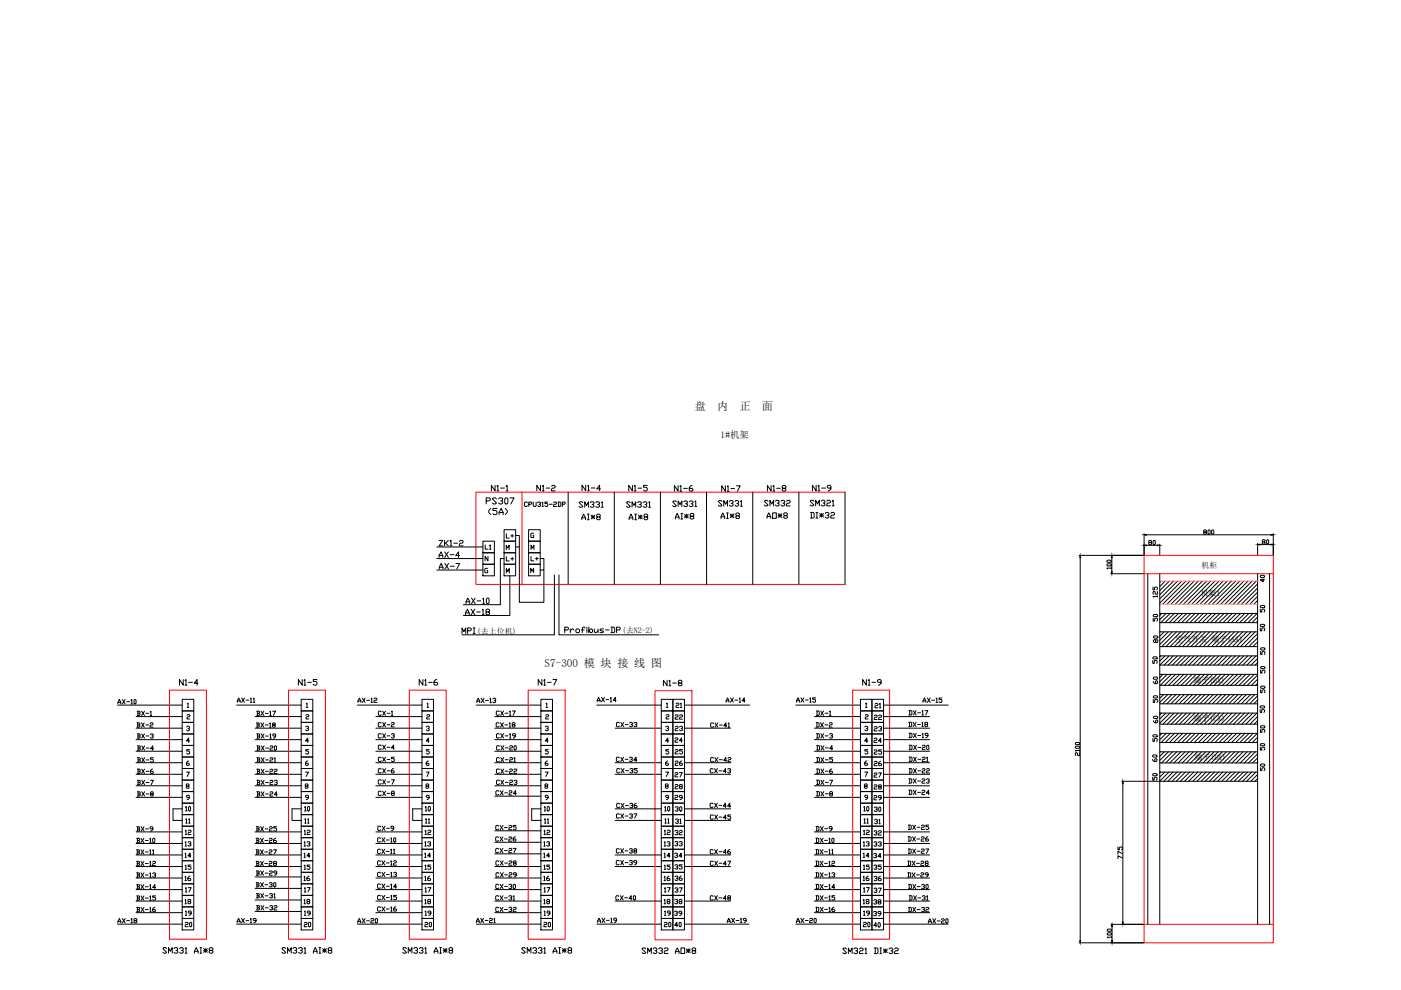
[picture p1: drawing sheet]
<svg xmlns="http://www.w3.org/2000/svg" width="297mm" height="210mm" viewBox="0 0 297 210" stroke-linecap="round" stroke-linejoin="round" font-family="sans-serif">
<defs><g id="words">
<text font-size="4.4" x="92.1" y="119.6">AX-4</text>
<g font-size="4">
<text x="102.3" y="108">PS307</text>
<text x="122.4" y="105.1">N1-4</text>
<text x="142.2" y="111.1">AI*8</text>
<text x="152" y="111.1">AI*8</text>
<text x="161.6" y="111.1">AO*8</text>
<text x="102" y="117.8">L1</text>
<text x="106.5" y="115.4">L+</text>
<text x="92.1" y="121.7">AX-7</text>
<text x="106.5" y="120.3">L+</text>
<text x="111.8" y="120.3">L+</text>
<text x="269.5" y="124.5" transform="rotate(-90 269.5 124.5)">40</text>
<text x="97.7" y="131.6">AX-18</text>
<text x="269.5" y="130.9" transform="rotate(-90 269.5 130.9)">50</text>
<text x="269.5" y="135.1" transform="rotate(-90 269.5 135.1)">50</text>
<text x="246.6" y="141.8" transform="rotate(-90 246.6 141.8)">50</text>
<text x="269.5" y="140.1" transform="rotate(-90 269.5 140.1)">50</text>
<text x="269.5" y="143.9" transform="rotate(-90 269.5 143.9)">50</text>
<text x="37" y="146.4">N1-4</text>
<text x="62.4" y="146.4">N1-5</text>
<text x="87.8" y="146.4">N1-6</text>
<text x="113.2" y="146.4">N1-7</text>
<text x="182" y="146.4">N1-9</text>
<text x="269.5" y="148.2" transform="rotate(-90 269.5 148.2)">50</text>
<text x="142.2" y="153.8">22</text>
<text x="142.5" y="151.3">21</text>
<text x="184.5" y="151.3">21</text>
<text x="184.5" y="153.8">22</text>
<text x="269.5" y="152.4" transform="rotate(-90 269.5 152.4)">50</text>
<text x="142.2" y="156.3">23</text>
<text x="142.2" y="161.2">25</text>
<text x="184.5" y="156.3">23</text>
<text x="184.5" y="161.2">25</text>
<text x="246.6" y="158.4" transform="rotate(-90 246.6 158.4)">50</text>
<text x="269.5" y="156.6" transform="rotate(-90 269.5 156.6)">50</text>
<text x="269.5" y="160.2" transform="rotate(-90 269.5 160.2)">50</text>
<text x="184.5" y="166.2">27</text>
<text x="246.6" y="166.5" transform="rotate(-90 246.6 166.5)">50</text>
<text x="246.6" y="162.6" transform="rotate(-90 246.6 162.6)">60</text>
<text x="269.5" y="164.7" transform="rotate(-90 269.5 164.7)">50</text>
<text x="38.5" y="173.2">10</text>
<text x="63.5" y="173.2">10</text>
<text x="89.3" y="173.2">10</text>
<text x="117.8" y="173.2" transform="rotate(-90 117.8 173.2)">10</text>
<text x="142.2" y="170.7">29</text>
<text x="143.2" y="173.2" transform="rotate(-90 143.2 173.2)">10</text>
<text x="182.4" y="173.2">10</text>
<text x="38.5" y="178.2">12</text>
<text x="63.5" y="178.2">12</text>
<text x="89.3" y="178.2">12</text>
<text x="114.3" y="178.2">12</text>
<text x="143.2" y="178.2" transform="rotate(-90 143.2 178.2)">12</text>
<text x="182" y="178.2">12</text>
<text x="184.5" y="176">31</text>
<text x="38.5" y="180.6">13</text>
<text x="38.5" y="185.6">15</text>
<text x="63.5" y="180.6">13</text>
<text x="63.5" y="185.6">15</text>
<text x="89.3" y="180.6">13</text>
<text x="89.3" y="185.6">15</text>
<text x="114.3" y="180.6">13</text>
<text x="114.3" y="185.6">15</text>
<text x="140.1" y="180.6">13</text>
<text x="140.1" y="185.6">15</text>
<text x="142.2" y="185.6">35</text>
<text x="182" y="180.6">13</text>
<text x="182" y="185.6">15</text>
<text x="38.5" y="188">16</text>
<text x="63.5" y="188">16</text>
<text x="89.3" y="188">16</text>
<text x="114.3" y="188">16</text>
<text x="142.2" y="188">36</text>
<text x="143.2" y="188" transform="rotate(-90 143.2 188)">16</text>
<text x="182" y="188">16</text>
<text x="38.5" y="193">18</text>
<text x="63.5" y="193">18</text>
<text x="89.3" y="193">18</text>
<text x="114.3" y="193">18</text>
<text x="140.1" y="193">18</text>
<text x="182" y="193">18</text>
</g>
<g font-size="3.5">
<text x="246.6" y="133" transform="rotate(-90 246.6 133)">50</text>
<text x="246.6" y="137.6" transform="rotate(-90 246.6 137.6)">80</text>
<text x="125.6" y="149.9">AX-14</text>
<text x="246.6" y="146.1" transform="rotate(-90 246.6 146.1)">60</text>
<text x="79.4" y="152.8">CX-1</text>
<text x="79.4" y="155.2">CX-2</text>
<text x="172.2" y="155.2">DX-2</text>
<text x="172.2" y="152.8">DX-1</text>
<text x="246.6" y="150.3" transform="rotate(-90 246.6 150.3)">50</text>
<text x="246.6" y="154.5" transform="rotate(-90 246.6 154.5)">60</text>
<text x="28.2" y="157.7">BX-3</text>
<text x="28.2" y="160.2">BX-4</text>
<text x="53.6" y="160.2">BX-20</text>
<text x="104.4" y="160.2">CX-20</text>
<text x="172.2" y="160.2">DX-4</text>
<text x="28.2" y="165.1">BX-6</text>
<text x="53.6" y="165.1">BX-22</text>
<text x="63.9" y="165.8">7</text>
<text x="79.4" y="162.6">CX-5</text>
<text x="114.7" y="165.8">7</text>
<text x="142.2" y="165.8">27</text>
<text x="172.2" y="162.6">DX-5</text>
<text x="172.2" y="165.1">DX-6</text>
<text x="182.4" y="165.8">7</text>
<text x="38.5" y="168.3">8</text>
<text x="63.9" y="168.3">8</text>
<text x="89.3" y="168.3">8</text>
<text x="114.7" y="168.3">8</text>
<text x="140.1" y="168.3">8</text>
<text x="182.4" y="168.3">8</text>
<text x="184.5" y="170.7">29</text>
<text x="184.5" y="173.2">30</text>
<text x="38.5" y="175.7">11</text>
<text x="63.9" y="175.7">11</text>
<text x="89.3" y="175.7">11</text>
<text x="104.1" y="177.1">CX-25</text>
<text x="114.7" y="175.7">11</text>
<text x="140.1" y="175.7">11</text>
<text x="142.2" y="178.2">32</text>
<text x="182.4" y="175.7">11</text>
<text x="184.5" y="178.2">32</text>
<text x="191.6" y="182">DX-27</text>
<text x="149.6" y="191.9">CX-48</text>
<text x="38.5" y="197.6">20</text>
<text x="53.6" y="194">BX-32</text>
<text x="63.5" y="197.6">20</text>
<text x="89.3" y="197.6">20</text>
<text x="104.1" y="194.4">CX-32</text>
<text x="114.3" y="197.6">20</text>
<text x="140.1" y="197.6">20</text>
<text x="182" y="197.6">20</text>
<text x="191.6" y="194.4">DX-32</text>
</g>
<g font-size="2.4">
<text x="147.3" y="86.9">盘</text>
<text x="152" y="86.9">内</text>
<text x="156.8" y="86.9">正</text>
<text x="161.5" y="86.9">面</text>
<text x="115.5" y="141.4">S7-300 模 块 接 线 图</text>
</g>
<text font-size="2" x="152.8" y="92.8">1#机架</text>
<g font-size="1.7">
<text x="254.7" y="120.4">机柜</text>
<text x="254.6" y="126.4">机架1</text>
<text x="101.1" y="134.3">(去上位机)</text>
<text x="131.9" y="134.1">(去N2-2)</text>
<text x="249.3" y="136.1">空气开关 端子(AX)</text>
<text x="253" y="144.8">端子(BX)</text>
<text x="253.1" y="153">端子(CX)</text>
<text x="253.3" y="161.2">端子(DX)</text>
</g>
</g></defs>
<!-- layer: 0 -->
<path d="M110.7 104.4h68.5M242.6 117.8h27.4v82.1h-27.4zM110.7 123.9h-9.8v-19.5h9.8v19.5h68.5M242.6 121.6h27.4M35.9 146.3h7.9v52.8h-7.9zM61.2 146.3h7.8v52.8h-7.8zM86.8 146.3h7.8v52.8h-7.8zM112 146.3h7.8v52.8h-7.8zM138.9 146.5h7.8v52.8h-7.8zM180.8 146.3h7.8v52.8h-7.8zM242.6 196h27.4" fill="none" stroke="#f00" stroke-width=".21"/>
<g fill="none" stroke="#000" stroke-width=".21">
<path d="M92.6 116h9.8M92.6 118.4h9.8M102.4 119.6h2.4v2.5h-2.4zM102.4 117.2h2.4v2.4h-2.4zM105 102.9v1.2l-.8-1.2v1.2M105.4 103.1l.2-.2v1.2M106.9 119.6h2.4v2.5h-2.4zM106.9 114.7h2.4v2.5h-2.4zM106.9 118.4h-.8v9.8h-7.8M107.3 103.1l.2-.2v1.2M110.1 116v11.7h5.2v-6.8M111.8 106.6l-.1-.2-.5 .2v.6l.2 .2h.3l.1-.2"/>
<path d="M112.1 119.6h2.4v2.5h-2.4zM112.1 114.7h2.4v2.5h-2.4zM112.1 112.3h2.4v2.4h-2.4zM112.1 106.9h.5l.2-.3-.7-.2v1M112.6 116.5v-.9l.3 .6 .3-.6v.9M113.1 106.4v.8l.1 .2h.3l.2-.2v-.8M113.2 113.1h-.5l-.2 .1v.6l.2 .2h.5v-.5h-.2M114 106.6l.4-.2 .2 .3-.3 .2M114.4 106.9l.2 .2-.2 .3h-.3l-.1-.2M114.6 102.9v1.2l-.8-1.2v1.2M114.9 106.6l.2-.2v1M114.9 107.4h.3"/>
<path d="M115 103.1l.2-.2v1.2M115 104.1h.4M115.8 103.5h.8M116.1 106.4h-.6v.3h.5l.1 .2-.1 .5h-.3l-.2-.2M116.5 106.9h.6M116.9 103.1l.3-.2h.3l.2 .2-.2 .4h-.3l-.3 .2v.4h.8M117.4 106.6l.1-.2 .5 .2-.2 .3-.4 .2v.3h.6M118.3 106.4h.5l.1 .2v.6l-.1 .2h-.5M118.4 106.4v1M119.2 106.9h.5l.1-.3-.1-.2h-.5v1M120.5 104.4v19.5M123.4 110.2v-.4l.3-.8 .4 .8v.4"/>
<path d="M123.4 109.8h.7M123.6 106.6l-.2-.2h-.4l-.2 .2 .8 .8-.2 .1h-.4l-.2-.1M124 107.5v-1.1l.4 .8 .4-.8v1.1M124.5 109h.4M124.5 110.2h.4M124.7 109v1.2M125.1 106.6l.2-.2h.4l.2 .4-.4 .2M125.3 109.6h.8M125.3 109.2l.8 .8M125.7 109.2v.8M125.7 107l.2 .2-.2 .3h-.4l-.2-.1M126.1 109.2l-.8 .8"/>
<path d="M126.3 106.6l.2-.2h.4l.2 .2-.2 .4h-.2M126.7 109.6l-.2-.2 .2-.4h.4l.2 .4-.2 .2h-.4l-.2 .4 .2 .2h.4l.2-.2-.2-.4M126.9 107l.2 .2-.2 .3h-.4l-.2-.1M127.5 106.6l.2-.2v1.1M127.5 107.5h.4M130.2 104.4v19.5M133.4 110.2v-.4l.4-.8 .4 .8v.4M133.4 109.8h.8M133.6 106.6l-.2-.2h-.4l-.2 .2 .8 .8-.2 .1h-.4l-.2-.1M134 107.5v-1.1l.4 .8 .4-.8v1.1M134.1 102.9v1.2l-.8-1.2v1.2M134.5 103.1l.2-.2v1.2"/>
<path d="M134.5 104.1h.4M134.6 109h.4M134.6 110.2h.4M134.8 109v1.2M135.2 106.6l.2-.2h.4l.2 .2v.2l-.4 .2M135.3 103.5h.7M135.4 109.6h.7M135.4 109.2l.7 .8M135.8 107l.2 .2-.2 .3h-.4l-.2-.1M135.8 109.2v.8M136.1 109.2l-.7 .8M136.4 106.6l.2-.2h.3l.2 .4-.3 .2"/>
<path d="M136.7 109.6l-.2-.2 .2-.4h.4l.2 .2-.2 .4h-.4l-.2 .2 .2 .4h.4l.2-.2-.2-.4M136.9 107l.2 .2-.2 .3h-.3l-.2-.1M137.2 102.9h-.8v.4h.6l.2 .2v.4l-.2 .2h-.4l-.2-.2M137.5 106.6l.2-.2v1.1M137.5 107.5h.4M140 104.4v19.5M143.4 106.4l-.2-.2h-.4l-.2 .2 .8 .8-.2 .2h-.4l-.2-.2M143.8 103v1.1l-.8-1.1v1.1M143.8 107.4v-1.2l.4 .8 .4-.8v1.2M144.2 103.2l.2-.2v1.1M144.2 104.1h.3M144.9 103.5h.8"/>
<path d="M145 106.4l.2-.2h.4l.2 .2-.2 .4h-.2M146.1 106.4l.2-.2h.4l.2 .2v.2l-.4 .2M146.7 103h-.2l-.4 .4v.5l.2 .2h.4l.2-.2-.2-.4h-.6M147.3 106.4l.2-.2v1.2M149.8 104.4v19.5M153.1 106.3l-.2-.2h-.4l-.2 .2 .8 .8-.2 .2h-.4l-.2-.2M153.5 107.3v-1.2l.4 .8 .3-.8v1.2M153.8 103v1.2l-.8-1.2v1.2M154.2 103.2l.2-.2v1.2M154.2 104.2h.4M154.6 106.3l.2-.2h.4l.2 .2v.2l-.4 .2M155 103.6h.7"/>
<path d="M155.8 106.3l.2-.2h.4l.2 .2v.2l-.4 .2M156.1 103h.8l-.6 1.2M157 106.3l.2-.2v1.2M159.6 104.4v19.5M162.8 106.3l-.2-.2h-.4l-.1 .2 .7 .8-.2 .2h-.4l-.1-.2M163.2 107.3v-1.2l.4 .8 .4-.8v1.2M163.5 102.9v1.2l-.8-1.2v1.2M163.9 103.1l.2-.2v1.2M163.9 104.1h.4M164.4 106.3l.2-.2h.4l.2 .4-.4 .2M164.7 103.5h.7M165.6 106.3l.2-.2h.4l.2 .2v.2l-.4 .2"/>
<path d="M166 103.5l-.2-.2 .2-.4h.4l.2 .2-.2 .4h-.4l-.2 .2 .2 .4h.4l.2-.2-.2-.4M166.8 106.3l.2-.2h.3l.2 .2-.2 .4h-.3l-.2 .2v.4h.7M169.4 104.4v19.5M171.8 108.6h.6l.2 .3v.7l-.2 .2h-.6M172 108.6v1.2M172.6 106.3l-.2-.2h-.4l-.2 .2 .8 .8-.2 .2h-.4l-.2-.2M172.9 107.3v-1.2l.4 .7 .4-.7v1.2M173 108.6h.4M173 109.8h.4M173 102.9v1.2l-.7-1.2v1.2M173.2 108.6v1.2M173.4 103.1l.2-.2v1.2"/>
<path d="M173.4 104.1h.4M173.8 109.2h.8M173.8 108.9l.8 .7M174.1 106.3l.2-.2h.4l.2 .4-.4 .2M174.2 108.9v.7M174.2 103.5h.8M174.6 108.9l-.8 .7M174.7 106.7l.2 .1-.2 .5h-.4l-.2-.2M175 108.9l.2-.3h.4l.1 .5-.3 .1M175.3 106.3l.2-.2h.4l.2 .2-.2 .4h-.4l-.2 .1v.5h.8M175.6 109.2l.1 .2-.1 .4h-.4l-.2-.2M176.1 108.9l.2-.3h.4l.2 .3-.2 .3h-.4l-.2 .2v.4h.8"/>
<path d="M176.2 103.5h-.6l-.2-.2 .2-.4h.4l.2 .2v.6l-.4 .4h-.2M176.5 106.3l.2-.2v1.2M176.5 107.3h.4M179.2 104.4v19.5M228.8 117.8h13.7M229 118.2v81.2M234.7 119.7l.1-.2h.6l.2 .3-.2 .2h-.6zM234.7 118.9l.1-.1h.6l.2 .3-.2 .1h-.6zM235.7 118.2v3M242.6 113.2v4.4M243.1 113.4h26.4M243.1 115.6h2.3"/>
<path d="M243.7 115l-.2-.1 .2-.3 .5 .1-.2 .3-.5 .2 .2 .3h.3l.2-.2-.2-.3M244.5 114.7l.1-.1 .3 .1v.6l-.1 .2-.3-.2zM245.9 115.4v2.2M255.4 112.8l-.2-.2 .2-.2 .4 .1-.1 .3-.5 .2 .2 .3 .4-.2-.1-.3M256.3 112.4l.3 .1v.6l-.2 .2-.3-.2v-.6zM256.9 112.5l.1-.1 .3 .1v.6l-.1 .2-.3-.2zM266.6 115.2v2.4M267.1 115.5h2.4M267.8 114.9l-.2-.2 .2-.3 .4 .2-.1 .3-.5 .1 .2 .4h.3l.1-.2-.1-.3M268.7 114.4l.3 .2v.6l-.2 .2-.3-.2v-.6zM270 113.2v4.4M92.6 120.9h9.8"/>
<path d="M98 134.3v-1.2l.4 .8 .3-.8v1.2M98.8 128v-.4l.4-.8 .4 .8v.4M99.1 133.7h.6l.2-.3-.2-.3h-.6v1.2M100 126.8l.8 1.2M100.3 133.1h.4M100.3 134.3h.4M100.5 133.1v1.2M100.8 126.8l-.8 1.2M102.3 127l.2-.2v1.2M103.3 126.8l.4 .2v.8l-.2 .2-.4-.2v-.8zM103.4 120.5h-.5l-.1 .2v.6l.1 .1h.5v-.4h-.1M108.1 122.1v8.4h-9.8"/>
<path d="M117.5 121.9v12.7h-19.5M118.5 121.9v12.7h21.1M119.7 133.6h.6l.2-.4-.2-.2h-.6v1.1M120.9 133.4v.7M121.7 133.6l-.4-.2-.4 .4M122.3 133.4h.4l.2 .2v.3l-.2 .2h-.4l-.2-.2v-.3zM123.3 133.6h.5M124.1 133.2l-.3-.2-.3 .2v.9M124.4 133v.2M124.4 133.4v.7M124.8 133v1.1M125.2 133.4l.4 .2v.3l-.2 .2h-.2l-.4-.3z"/>
<path d="M126 133.4v.5l.2 .2 .6-.3M126.8 133.4v.7M128 133.4h-.6l-.2 .2 .2 .2h.4l.2 .1-.2 .2h-.6M128.4 133.6h.8M129.5 133h.6l.2 .2v.7l-.2 .2h-.6M129.7 133v1.1M130.7 133.6h.6l.2-.4-.2-.2h-.6v1.1M235.5 121.6h7M235.6 120.5h-.9l.1 .1M235.6 120.3v.3M243.4 121.6v74.4M244.5 124.5v.6h.3v-.5l.4-.1 .2 .1-.2 .5"/>
<path d="M245.4 126.5h-.9l.1 .1M245.4 125.4v.6h-.3l-.2-.5-.3-.1-.1 .1 .1 .5M245.4 126.3v.3M245.9 121.6v8.5h20.7M245.9 130.1v1.9h20.7M245.9 132v2h20.7M245.9 134v3.1h20.7M245.9 137.1v2h20.7M245.9 139.1v1.9h20.7M246.1 123.2l-.2 .3M247 123.2l-1.1 1.2M247.9 123.2l-2 2"/>
<path d="M248.1 130.1l-2 1.9M248.6 134l-2.7 2.7M248.8 139.1l-2 1.9M248.8 123.2l-2.9 2.9M249 130.1l-2 1.9M249.4 134l-3.1 3.1M249.6 139.1l-1.9 1.9M249.7 123.2l-3.8 3.8M249.9 130.1l-2 1.9M250.3 134l-3.1 3.1M250.5 139.1l-1.9 1.9M250.5 123.2l-4.6 4.7"/>
<path d="M250.7 130.1l-1.9 1.9M251.2 134l-3.1 3.1M251.4 139.1l-2 1.9M251.4 123.2l-4.9 4.9M251.6 130.1l-2 1.9M252.1 134l-3.1 3.1M252.3 139.1l-2 1.9M252.3 123.2l-4.9 4.9M252.5 130.1l-2 1.9M253 134l-3.2 3.1M253.2 139.1l-2 1.9M253.2 123.2l-4.9 4.9"/>
<path d="M253.4 130.1l-2 1.9M253.8 134l-3.1 3.1M254 139.1l-1.9 1.9M254.1 123.2l-4.9 4.9M254.2 130.1l-1.9 1.9M254.7 134l-3.1 3.1M254.9 139.1l-2 1.9M254.9 123.2l-4.9 4.9M255.1 130.1l-1.9 1.9M255.6 134l-3.1 3.1M255.8 139.1l-2 1.9M255.8 123.2l-4.9 4.9"/>
<path d="M256 130.1l-2 1.9M256.5 134l-3.2 3.1M256.7 139.1l-2 1.9M256.7 123.2l-4.9 4.9M256.9 130.1l-2 1.9M257.3 134l-3.1 3.1M257.5 139.1l-1.9 1.9M257.6 123.2l-4.9 4.9M257.7 130.1l-1.9 1.9M258.2 134l-3.1 3.1M258.4 139.1l-1.9 1.9M258.4 123.2l-4.8 4.9"/>
<path d="M258.6 130.1l-1.9 1.9M259.1 134l-3.1 3.1M259.3 139.1l-2 1.9M259.3 123.2l-4.9 4.9M259.5 130.1l-1.9 1.9M260 134l-3.1 3.1M260.2 139.1l-2 1.9M260.2 123.2l-4.9 4.9M260.4 130.1l-2 1.9M260.9 134l-3.2 3.1M261 139.1l-1.9 1.9M261.1 123.2l-4.9 4.9"/>
<path d="M261.3 130.1l-2 1.9M261.7 134l-3.1 3.1M261.9 139.1l-1.9 1.9M262 123.2l-4.9 4.9M262.1 130.1l-1.9 1.9M262.6 134l-3.1 3.1M262.8 139.1l-1.9 1.9M262.8 123.2l-4.8 4.9M263 130.1l-1.9 1.9M263.5 134l-3.1 3.1M263.7 139.1l-2 1.9M263.7 123.2l-4.9 4.9"/>
<path d="M263.9 130.1l-2 1.9M264.4 134l-3.1 3.1M264.6 139.1l-2 1.9M264.6 123.2l-4.9 4.9M264.8 130.1l-2 1.9M265.3 134l-3.2 3.1M265.5 139.1l-2 1.9M265.5 123.2l-4.9 4.9M265.7 130.1l-2 1.9M266.1 134l-3.1 3.1M266.3 139.1l-1.9 1.9M266.4 123.2l-4.9 4.9"/>
<path d="M266.5 130.1l-1.9 1.9M266.6 121.6v74.4M266.6 123.8l-4.3 4.3M266.6 124.7l-3.4 3.4M266.6 125.6l-2.5 2.5M266.6 134.3l-2.7 2.8M266.6 135.2l-1.8 1.9M269.2 121.6v74.4M24.9 149.5h13.7M25 149.2l.3-.9 .3 .9M25 148.9h.6M25.9 148.3l.6 .9"/>
<path d="M26.5 148.3l-.6 .9M26.9 148.8h.6M27.8 148.5l.1-.2v.9M27.8 149.2h.3M28.4 148.5l.2-.2 .3 .2v.6l-.2 .1-.3-.1zM28.9 151.9h9.7M28.9 154.4h9.7M28.9 156.8h9.7M28.9 159.3h9.7M29 153.2h.5l.2 .2-.2 .3M29.1 150.8h.4l.2 .1-.2 .3M29.2 153.2v1"/>
<path d="M29.2 151.2h.3l.2 .4-.2 .1h-.4M29.2 150.8v.9M30 153.2l.6 1M30 150.8l.6 .9M30.6 153.2l-.6 1M30.6 150.8l-.6 .9M30.9 151.2h.6M31.8 153.4l.2-.2 .4 .2-.1 .3-.5 .2v.3h.6M31.9 150.9l.1-.1v.9M31.9 151.7h.3M38.6 158.1h2.5v2.4h-2.5zM38.6 155.6h2.5v2.5h-2.5z"/>
<path d="M38.6 153.2h2.5v2.4h-2.5zM38.6 150.7h2.5v2.5h-2.5zM38.6 148.3h2.5v2.4h-2.5zM39.6 154.1l.1-.1 .5 .1v.2l-.3 .2M39.6 151.7l.2-.2 .5 .2-.2 .3-.5 .1v.3h.7M39.7 149.2l.2-.1v.9M39.7 150h.3M40 154.5l.2 .1-.2 .3h-.3l-.1-.2M40.2 157.1h-.7l.5-.6v.9M40.2 158.9h-.6v.3h.4l.2 .2-.2 .5h-.3l-.1-.2M50.2 149.5h13.7M50.3 148.9l.3-.9 .3 .9"/>
<path d="M50.3 148.6h.6M51.2 148l.6 .9M51.8 148l-.6 .9M52.2 148.4h.6M53.1 148.1l.1-.1v.9M53.1 148.9h.3M53.7 148.1l.1-.1v.9M53.7 148.9h.3M54.1 151.9h9.8M54.1 154.4h9.8M54.1 156.8h9.8M54.1 159.3h9.8"/>
<path d="M54.4 153.3h.4l.2 .1-.2 .3M54.4 150.8l.6 .1-.1 .4M54.4 155.6h.5l.2 .1-.2 .4M54.5 153.7h.3l.2 .3-.2 .2h-.4M54.5 153.3v.9M54.6 151.3h.3l.1 .3-.6 .1M54.6 150.8v.9M54.6 156.1h.3l.2 .3-.2 .1h-.5M54.6 155.6v.9M55.3 153.3l.6 .9M55.3 150.8l.6 .9M55.4 155.6l.6 .9"/>
<path d="M55.9 153.3l-.6 .9M55.9 150.8l-.6 .9M56 155.6l-.6 .9M56.2 153.7h.6M56.3 151.3h.6M56.3 156.1h.6M57.2 153.4l.1-.1v.9M57.2 154.2h.3M57.2 150.9l.1-.1v.9M57.2 151.7h.3M57.2 155.7l.2-.1v.9M57.8 150.8h.6l-.4 .9"/>
<path d="M57.9 153.7l-.1-.3 .4-.1 .2 .3-.6 .3 .1 .3 .5-.2-.2-.3M58.4 156.1h-.4l-.2-.2 .2-.3 .4 .1v.5l-.4 .3M63.9 158.1h2.4v2.4h-2.4zM63.9 155.6h2.4v2.5h-2.4zM63.9 153.2h2.4v2.4h-2.4zM63.9 150.7h2.4v2.5h-2.4zM63.9 148.3h2.4v2.4h-2.4zM64.8 154.1l.1-.1 .5 .1v.2l-.3 .2M64.9 151.7l.1-.2 .5 .2-.2 .3-.4 .1v.3h.6M64.9 149.2l.2-.1v.9M64.9 150h.4M65.3 154.5l.1 .1-.1 .3h-.4l-.1-.2"/>
<path d="M65.4 157.1h-.6l.4-.6v.9M65.4 158.9h-.6v.3h.5l.1 .2-.1 .5h-.3l-.2-.2M75.8 149.5h13.7M75.9 148.9l.3-.9 .3 .9M75.9 148.6h.6M76.8 148l.6 .9M77.4 148l-.6 .9M77.7 148.5h.7M78.7 148.2l.1-.2v.9M79.3 148.2l.1-.2 .5 .2-.1 .3-.5 .1v.3h.6M79.7 151.9h9.8M79.7 154.4h9.8"/>
<path d="M79.7 156.8h9.8M79.7 159.3h9.8M80.8 155.7l-.1-.1-.5 .1v.6l.2 .2 .4-.2M80.8 158.1l-.1-.1-.5 .1v.7l.2 .1 .4-.1M81.1 155.6l.6 .9M81.1 158l.6 .9M81.7 155.6l-.6 .9M81.7 158l-.6 .9M82.1 158.4h.6M83.5 156l.1 .2-.1 .3h-.4l-.1-.2M83.6 158.6h-.6l.4-.6v.9M89.5 158.1h2.4v2.4h-2.4z"/>
<path d="M89.5 155.6h2.4v2.5h-2.4zM89.5 153.2h2.4v2.4h-2.4zM89.5 150.7h2.4v2.5h-2.4zM89.5 148.3h2.4v2.4h-2.4zM90.4 154.1l.4-.1 .2 .3-.3 .2M90.5 151.7l.1-.2 .5 .2-.2 .3-.4 .1v.3h.6M90.6 149.2l.1-.1v.9M90.6 150h.2M90.8 154.5l.2 .1-.2 .3-.4-.2M91 157.1h-.6l.4-.6v.9M91 158.9h-.6v.3h.5l.1 .2-.1 .5-.5-.2M101 149.5h13.7"/>
<path d="M101.1 149l.3-1 .3 1M101.1 148.7h.6M102 148l.6 1M102.6 148l-.6 1M102.9 148.5h.7M103.9 148.2l.1-.2v1M103.9 149h.3M104.5 148.2l.4-.2 .2 .4-.3 .1M104.9 151.9h9.8M104.9 154.4h9.8M104.9 156.8h9.8M104.9 159.3h9.8"/>
<path d="M104.9 148.5l.2 .2-.2 .3-.4-.2M105.8 153.4l-.2-.2-.4 .2v.6l.1 .2 .5-.2M105.9 150.9l-.2-.2-.5 .2v.6l.2 .2 .5-.2M105.9 155.7l-.2-.1-.4 .1v.6l.1 .2 .5-.2M106.1 153.2l.6 1M106.2 150.7l.6 1M106.2 155.6l.6 .9M106.7 153.2l-.6 1M106.8 150.7l-.6 1M106.8 155.6l-.6 .9M107 153.7h.7M107.1 151.2h.6"/>
<path d="M107.1 156h.6M108 153.4l.1-.2v1M108 154.2h.3M108 150.9l.2-.2v1M108 151.7h.3M108 155.7l.2-.1v.9M108.6 150.7h.6l-.4 1M108.7 153.7l-.1-.2 .1-.3 .5 .2-.1 .3-.5 .1 .1 .4h.4l.1-.2-.1-.3M109.3 156h-.5l-.2-.3 .2-.1 .5 .1v.5l-.5 .3M114.7 158.1h2.4v2.4h-2.4zM114.7 155.6h2.4v2.5h-2.4zM114.7 153.2h2.4v2.4h-2.4z"/>
<path d="M114.7 150.7h2.4v2.5h-2.4zM114.7 148.3h2.4v2.4h-2.4zM115.6 154.1l.2-.1 .4 .1v.2l-.3 .2M115.7 151.7l.2-.2 .4 .2-.1 .3-.5 .1v.3h.6M115.8 149.2l.1-.1v.9M115.8 150h.3M116.1 154.5l.1 .1-.1 .3h-.3l-.2-.2M116.2 157.1h-.6l.5-.6v.9M116.2 158.9h-.6v.3h.5l.1 .2-.1 .5h-.3l-.2-.2M126.5 149.5h13.7M130.4 154.4h9.8M131.3 153.3l-.1-.1-.5 .1v.6l.2 .2 .4-.2"/>
<path d="M131.6 153.2l.6 .9M132.2 153.2l-.6 .9M132.6 153.6h.6M133.5 153.3l.4-.1 .2 .3-.3 .1M133.9 153.6l.2 .2-.2 .3-.4-.2M134.4 153.3l.5-.1 .1 .3-.3 .1M134.9 153.6l.1 .2-.1 .3-.5-.2M140.2 158.1h2.5v2.4h-2.5zM140.2 155.6h2.5v2.5h-2.5zM140.2 153.2h2.5v2.4h-2.5zM140.2 150.7h2.5v2.5h-2.5zM140.2 148.3h2.5v2.4h-2.5z"/>
<path d="M141.4 144.2v1.2l-.7-1.2v1.2M141.8 144.4l.2-.2v1.2M141.8 145.4h.4M142.6 144.8h.8M142.7 155.6h2.4v2.5h-2.4zM144 144.8l-.2-.2 .2-.4h.4l.2 .4-.2 .2h-.4l-.2 .4 .2 .2h.4l.2-.2-.2-.4M145.1 154.4h9.8M145.2 149.5h13.7M151.3 153.4l-.2-.1-.4 .1v.6l.1 .2 .5-.2M151.6 153.3l.6 .9M152.2 153.3l-.6 .9M152.5 153.7h.6"/>
<path d="M153.9 148.9l.4-.9 .3 .9M153.9 148.6h.7M154.1 153.9h-.6l.4-.6v.9M154.4 153.4l.1-.1v.9M154.4 154.2h.3M154.9 148l.6 .9M155.5 148l-.6 .9M155.8 148.4h.6M156.7 148.1l.2-.1v.9M156.7 148.9h.3M158 148.6h-.7l.5-.6v.9M168.7 149.5h13.7"/>
<path d="M168.9 148.9l.3-.9 .3 .9M168.9 148.6h.6M169.8 148l.6 .9M170.4 148l-.6 .9M170.8 148.4h.6M171.7 148.1l.1-.1v.9M172.7 151.9h9.7M172.7 154.4h9.7M172.7 156.8h9.7M172.7 159.3h9.7M172.9 148h-.6v.3h.5l.1 .1-.1 .5h-.4l-.1-.2M173.1 155.6h.5l.1 .1v.6l-.1 .2h-.5"/>
<path d="M173.3 155.6v.9M174 155.6l.6 .9M174.6 155.6l-.6 .9M176.3 156l.2 .2-.2 .3-.4-.2M182.4 158.1h2.5v2.4h-2.5zM182.4 155.6h2.5v2.5h-2.5zM182.4 153.2h2.5v2.4h-2.5zM182.4 150.7h2.5v2.5h-2.5zM182.4 148.3h2.5v2.4h-2.5zM184.9 155.6h2.4v2.5h-2.4zM187.3 149.5h13.7M187.3 151.9h9.8"/>
<path d="M187.3 154.4h9.8M187.3 156.8h9.8M187.3 159.3h9.8M192.7 153.1h.4l.2 .2v.6l-.2 .2h-.4M192.7 150.7l.6 .1v.6l-.1 .2h-.5M192.7 155.5l.7 .1v.6l-.2 .2h-.5M192.8 158h.4l.2 .2v.6l-.2 .1h-.4M192.8 153.1v1M192.9 150.7v.9M192.9 155.5v.9M192.9 158v.9M193.6 153.1l.6 1"/>
<path d="M193.6 150.7l.6 .9M193.7 155.5l.6 .9M193.7 158l.6 .9M194.2 153.1l-.6 1M194.2 150.7l-.6 .9M194.3 155.5l-.6 .9M194.3 158l-.6 .9M194.5 153.6h.6M194.6 151.1h.6M194.6 155.9h.6M194.6 158.5h.6M195.5 153.3l.1-.2v1"/>
<path d="M195.5 154.1h.2M195.5 150.8l.1-.1v.9M195.5 151.6h.3M195.5 155.6l.2-.1v.9M195.5 156.4h.3M195.5 158.2l.2-.2 .5 .2-.2 .3-.5 .1v.3h.7M195.7 148.9l.3-.9 .3 .9M195.7 148.6h.6M196.1 150.7h.6l-.4 .9M196.2 153.6l-.1-.2 .1-.3h.3l.2 .3-.2 .2h-.3l-.1 .3 .4 .2 .2-.2-.2-.3M196.5 158.2l.1-.2 .3 .2v.6l-.1 .1-.3-.1zM196.6 148l.6 .9"/>
<path d="M196.7 155.9h-.4l-.2-.1 .2-.3 .4 .1v.5l-.4 .3M197.2 148l-.6 .9M197.5 148.5h.7M198.5 148.1l.1-.1v.9M198.5 148.9h.3M199.7 148h-.6v.3h.5l.1 .2-.1 .4h-.4l-.1-.1M228 158.3l.1-.1h.6l.2 .3-.2 .2h-.6zM228.1 157.4h.6l.2 .3-.2 .2h-.6l-.1-.2zM228.9 159.6v.6h-.3l-.3-.6-.3 .1 .1 .5M228.9 159.1h-.9l.1 .2M228.9 159v.3M245.9 141v2h20.7"/>
<path d="M245.9 143v2.3h20.7M245.9 145.3v2h20.7M245.9 147.3v1.9h20.7M245.9 149.2v2h20.7M245.9 151.2v2.3h20.7M245.9 153.5v2h20.7M245.9 155.5v1.9h20.7M245.9 157.4v2h20.7M245.9 159.4v2.4h20.7M248.1 151.2l-2.2 2.1M248.1 155.5l-1.9 1.9M248.3 143l-2.3 2.3"/>
<path d="M248.5 147.3l-2 1.9M248.6 159.4l-2.3 2.4M248.9 151.2l-2.3 2.3M249 155.5l-1.9 1.9M249.2 143l-2.3 2.3M249.3 147.3l-1.9 1.9M249.5 159.4l-2.4 2.4M249.8 151.2l-2.3 2.3M249.9 155.5l-2 1.9M250.1 143l-2.3 2.3M250.2 147.3l-2 1.9M250.4 159.4l-2.4 2.4"/>
<path d="M250.7 151.2l-2.4 2.3M250.8 155.5l-2 1.9M251 143l-2.4 2.3M251.1 147.3l-2 1.9M251.2 159.4l-2.3 2.4M251.6 151.2l-2.4 2.3M251.7 155.5l-2 1.9M251.9 143l-2.4 2.3M252 147.3l-2 1.9M252.1 159.4l-2.3 2.4M252.4 151.2l-2.3 2.3M252.5 155.5l-1.9 1.9"/>
<path d="M252.8 143l-2.4 2.3M252.8 147.3l-1.9 1.9M253 159.4l-2.3 2.4M253.3 151.2l-2.3 2.3M253.4 155.5l-2 1.9M253.6 143l-2.3 2.3M253.7 147.3l-1.9 1.9M253.9 159.4l-2.4 2.4M254.2 151.2l-2.4 2.3M254.3 155.5l-2 1.9M254.5 143l-2.3 2.3M254.6 147.3l-2 1.9"/>
<path d="M254.8 159.4l-2.4 2.4M255.1 151.2l-2.4 2.3M255.2 155.5l-2 1.9M255.4 143l-2.4 2.3M255.5 147.3l-2 1.9M255.6 159.4l-2.3 2.4M255.9 151.2l-2.3 2.3M256 155.5l-1.9 1.9M256.3 143l-2.4 2.3M256.3 147.3l-1.9 1.9M256.5 159.4l-2.3 2.4M256.8 151.2l-2.3 2.3"/>
<path d="M256.9 155.5l-1.9 1.9M257.1 143l-2.3 2.3M257.2 147.3l-1.9 1.9M257.4 159.4l-2.3 2.4M257.7 151.2l-2.3 2.3M257.8 155.5l-2 1.9M258 143l-2.3 2.3M258.1 147.3l-1.9 1.9M258.3 159.4l-2.4 2.4M258.6 151.2l-2.4 2.3M258.7 155.5l-2 1.9M258.9 143l-2.4 2.3"/>
<path d="M259 147.3l-2 1.9M259.1 159.4l-2.3 2.4M259.5 151.2l-2.4 2.3M259.5 155.5l-1.9 1.9M259.8 143l-2.4 2.3M259.9 147.3l-2 1.9M260 159.4l-2.3 2.4M260.4 151.2l-2.4 2.3M260.4 155.5l-1.9 1.9M260.6 143l-2.3 2.3M260.7 147.3l-1.9 1.9M260.9 159.4l-2.3 2.4"/>
<path d="M261.2 151.2l-2.3 2.3M261.3 155.5l-1.9 1.9M261.5 143l-2.3 2.3M261.6 147.3l-1.9 1.9M261.8 159.4l-2.4 2.4M262.1 151.2l-2.3 2.3M262.2 155.5l-2 1.9M262.4 143l-2.3 2.3M262.5 147.3l-2 1.9M262.7 159.4l-2.4 2.4M263 151.2l-2.4 2.3M263.1 155.5l-2 1.9"/>
<path d="M263.3 143l-2.4 2.3M263.4 147.3l-2 1.9M263.5 159.4l-2.3 2.4M263.9 151.2l-2.4 2.3M263.9 155.5l-1.9 1.9M264.2 143l-2.4 2.3M264.2 147.3l-1.9 1.9M264.4 159.4l-2.3 2.4M264.7 151.2l-2.3 2.3M264.8 155.5l-1.9 1.9M265 143l-2.3 2.3M265.1 147.3l-1.9 1.9"/>
<path d="M265.3 159.4l-2.3 2.4M265.6 151.2l-2.3 2.3M265.7 155.5l-2 1.9M265.9 143l-2.3 2.3M266 147.3l-1.9 1.9M266.2 159.4l-2.4 2.4M266.5 151.2l-2.4 2.3M266.6 155.5l-2 1.9M266.6 147.5l-1.7 1.7M266.6 159.8l-1.9 2M266.6 143.1l-2.1 2.2M28.9 161.7h9.7"/>
<path d="M28.9 164.2h9.7M28.9 166.6h9.7M28.9 169.1h9.7M28.9 176.4h9.7M28.9 178.8h9.7M29 177.7l.6 .2-.2 .3M29 175.3h.5l.1 .1-.1 .3M29.1 167.9h.5l.1 .1-.1 .3M29.1 178.2h.3l.2 .3-.6 .2M29.1 177.7v1M29.2 175.7h.3l.1 .3-.1 .2h-.5M29.2 175.3v.9"/>
<path d="M29.3 165.9h.3l.1 .3-.1 .2h-.5M29.3 168.3h.3l.1 .3-.1 .2h-.5M29.3 160.7v.9M29.3 165.4v1M29.3 167.9v.9M29.9 177.7l.6 1M29.9 175.3l.6 .9M30.1 160.7l.6 .9M30.1 165.4l.6 1M30.1 167.9l.6 .9M30.5 177.7l-.6 1M30.5 175.3l-.6 .9"/>
<path d="M30.7 160.7l-.6 .9M30.7 165.4l-.6 1M30.7 167.9l-.6 .9M30.8 178.2h.6M30.9 175.7h.6M31 168.3h.6M31.8 177.9l.1-.2v1M31.8 178.7h.2M31.9 165.4h.6l-.5 1M32 168.3l-.1-.1 .1-.3h.4l.1 .3-.1 .1h-.4l-.1 .3 .5 .2 .1-.2-.1-.3M32.4 177.9l.1-.2 .3 .2v.6l-.1 .2-.3-.2zM32.4 175.7h-.5l-.1-.1 .1-.3 .5 .1v.5l-.5 .3"/>
<path d="M32.5 160.7h-.6v.3h.5l.1 .1-.1 .5-.5-.2M38.6 167.8h2.5v2.5h-2.5zM38.6 162.9h2.5v2.5h-2.5zM38.6 160.5h2.5v2.4h-2.5zM38.6 171.5h-1.9v2.4h1.9M39.5 163.7h.7l-.5 .9M40 161.4l-.5 .3v.4l.5 .2 .2-.2-.2-.3h-.5M40.2 169.1h-.5l-.2-.2 .2-.3 .5 .2v.4l-.5 .3M54.1 161.7h9.8M54.1 164.2h9.8M54.1 166.6h9.8M54.1 169.1h9.8"/>
<path d="M54.1 176.4h9.8M54.1 178.8h9.8M54.3 177.7h.5l.1 .2-.1 .3M54.3 175.3h.5l.1 .1-.1 .3M54.4 167.9l.7 .1-.2 .3M54.5 178.2h.3l.1 .3-.1 .2h-.5M54.5 177.7v1M54.5 175.7h.3l.1 .3-.1 .2h-.5M54.5 175.3v.9M54.6 165.9h.3l.2 .3-.2 .2h-.4M54.6 168.3h.3l.2 .3-.2 .2h-.5M54.6 160.7v.9"/>
<path d="M54.6 165.4v1M54.6 167.9v.9M55.2 177.7l.6 1M55.3 175.3l.6 .9M55.4 160.7l.6 .9M55.4 165.4l.6 1M55.4 167.9l.6 .9M55.8 177.7l-.6 1M55.9 175.3l-.6 .9M56 167.9l-.6 .9M56 160.7l-.6 .9M56 165.4l-.6 1"/>
<path d="M56.2 178.2h.6M56.2 175.7h.6M56.3 168.3h.6M57.1 177.9l.1-.2 .5 .2-.2 .3-.4 .2v.3h.6M57.1 175.4l.2-.1 .4 .1-.1 .3-.5 .2v.3h.6M57.2 160.8l.2-.1 .4 .1-.1 .3-.5 .2v.3h.6M57.2 165.6l.2-.2h.3l.1 .2-.1 .3-.5 .2v.3h.6M57.2 168l.2-.1 .4 .1-.1 .3-.5 .2v.3h.6M58.2 160.8l.1-.1v.9M58.5 177.7l-.5 .4v.4l.5 .2 .1-.3-.1-.2h-.5M58.6 165.9l.2 .2-.2 .3-.4-.2M58.7 175.3h-.7v.3h.5l.2 .1-.2 .5h-.3l-.2-.2"/>
<path d="M58.8 168.5h-.6l.4-.6v.9M63.9 167.8h2.4v2.5h-2.4zM63.9 160.5h2.4v2.4h-2.4zM63.9 171.5h-2v2.4h2M65.2 161.4l-.4 .3v.4l.4 .2 .2-.2-.2-.3h-.4M65.4 169.1h-.5l-.1-.2 .1-.3 .5 .2v.4l-.5 .3M79.7 161.7h9.8M79.7 164.2h9.8M79.7 166.6h9.8M79.7 169.1h9.8M79.7 176.4h9.8M79.7 178.8h9.8"/>
<path d="M80.7 177.8l-.2-.2-.4 .2v.6l.1 .1 .5-.1M80.7 175.3l-.1-.1h-.4l-.1 .1v.6l.1 .2 .5-.2M80.8 163.1l-.1-.1-.5 .1v.6l.1 .2 .5-.2M80.8 165.5l-.1-.2-.5 .2v.6l.2 .2 .4-.2M80.8 167.9l-.1-.2-.5 .2v.6l.2 .2 .4-.2M81 177.6l.6 .9M81 175.2l.6 .9M81.1 163l.6 .9M81.1 165.3l.6 1M81.1 167.7l.6 1M81.6 177.6l-.6 .9M81.6 175.2l-.6 .9"/>
<path d="M81.7 163l-.6 .9M81.7 165.3l-.6 1M81.7 167.7l-.6 1M81.9 178.1h.6M81.9 175.6h.7M82.1 165.8h.6M82.1 168.2h.6M82.8 177.8l.2-.2v.9M82.8 178.5h.3M83 165.3h.6l-.5 1M83.1 168.2l-.1-.1 .1-.4 .5 .2-.2 .3-.4 .2 .1 .3 .5-.2-.2-.3M83.4 163l-.4 .3v.4l.4 .2 .2-.3-.2-.2h-.4"/>
<path d="M83.5 177.8l.1-.2 .3 .2v.6l-.1 .1-.3-.1zM83.5 175.6h-.5l-.1-.1 .1-.3h.3l.2 .1v.5l-.5 .3M89.5 167.8h2.4v2.5h-2.4zM89.5 162.9h2.4v2.5h-2.4zM89.5 160.5h2.4v2.4h-2.4zM89.5 171.5h-2v2.4h2M90.4 163.7h.6l-.5 .9M90.8 161.4l-.4 .3v.4l.4 .2 .2-.2-.2-.3h-.4M91 169.1h-.5l-.1-.3 .1-.2 .5 .2v.4l-.5 .3M104.9 161.7h9.8M104.9 164.2h9.8M104.9 166.6h9.8"/>
<path d="M104.9 168.8h9.8M104.9 176.1h9.8M104.9 178.6h9.8M105.7 177.6l-.1-.2-.5 .2v.6l.1 .2 .5-.2M105.8 167.8l-.2-.2-.5 .2v.6l.2 .2 .5-.2M105.9 163.2l-.2-.2-.4 .2v.6l.1 .2h.3l.2-.2M105.9 160.8l-.2-.2-.4 .2v.6l.1 .1 .5-.1M105.9 165.6l-.2-.2-.4 .2v.6l.1 .1 .5-.1M106 177.4l.6 1M106 179.9l.6 .9M106.1 167.6l.6 1M106.2 163l.6 1"/>
<path d="M106.2 160.6l.6 .9M106.2 165.4l.6 .9M106.6 177.4l-.6 1M106.6 179.9l-.6 .9M106.7 167.6l-.6 1M106.8 163l-.6 1M106.8 160.6l-.6 .9M106.8 165.4l-.6 .9M107 168.1h.6M107.1 163.5h.6M107.1 165.9h.6M107.9 177.6l.1-.2 .5 .2-.2 .3-.4 .2v.3h.6"/>
<path d="M107.9 167.8l.2-.2h.3l.1 .2-.1 .3h-.3l-.2 .2v.3h.6M108 163.2l.2-.2 .4 .2-.1 .3-.5 .2v.3h.6M108.1 160.8l.1-.2 .5 .2-.2 .3h-.3l-.1 .1v.3h.6M108.1 165.6l.1-.2 .5 .2-.2 .3-.4 .1v.3h.6M108.8 179.9h.6l-.4 .9M109 163.2l.1-.2 .5 .2-.2 .3-.4 .2v.3h.6M109 160.8l.1-.2v.9M109 165.6l.1-.2 .5 .2-.3 .3M109 161.5h.3M109.3 177.4l-.5 .3v.5l.5 .2 .1-.2-.1-.3h-.5M109.4 165.9l.2 .1-.2 .3-.4-.1M109.5 168.3h-.7l.5-.7v1"/>
<path d="M114.7 167.8h2.4v2.5h-2.4zM114.7 160.5h2.4v2.4h-2.4zM114.7 171.5h-2v2.4h2M116.1 161.4l-.5 .3v.4l.5 .2 .1-.2-.1-.3h-.5M116.2 169.1h-.4l-.2-.3 .2-.2 .4 .2v.4l-.4 .3M130.4 161.7h9.8M130.4 164.2h9.8M130.4 171.5h9.8M130.4 173.9h9.8M131.3 160.7l-.2-.2-.4 .2v.6l.1 .2 .5-.2M131.3 172.7l-.2-.1-.4 .1v.6l.2 .2 .4-.2M131.4 170.5l-.2-.2-.5 .2v.6l.2 .2 .5-.2"/>
<path d="M131.4 163.1l-.2-.2-.4 .2v.6l.1 .2 .5-.2M131.6 179.9l.6 1M131.6 160.5l.6 1M131.6 172.6l.6 .9M131.7 170.3l.6 1M131.7 162.9l.6 1M132.2 179.9l-.6 1M132.2 160.5l-.6 1M132.2 172.6l-.6 .9M132.3 170.3l-.6 1M132.3 162.9l-.6 1M132.5 161h.7"/>
<path d="M132.5 173h.7M132.6 170.8h.6M132.6 163.4h.6M133.5 160.7l.4-.2 .2 .3-.3 .2M133.5 172.7l.1-.1 .5 .1v.2l-.3 .1M133.5 170.5l.2-.2 .5 .2-.2 .3h-.2M133.6 163.1l.1-.2 .5 .2v.2l-.3 .1M133.9 161l.2 .2-.2 .3-.4-.2M133.9 173l.2 .2-.2 .3h-.3l-.1-.2M134 170.8l.2 .1-.2 .4h-.3l-.2-.2M134 163.4l.2 .2-.2 .3h-.3l-.1-.2M134.4 172.6h.6l-.4 .9"/>
<path d="M134.9 170.3l-.4 .3v.5l.4 .2 .2-.4-.6-.1M135 161.2h-.6l.5-.7v1M135.1 162.9h-.6v.4h.4l.2 .4-.2 .2-.4-.2M140.2 167.8h2.5v2.5h-2.5zM140.2 162.9h2.5v2.5h-2.5zM140.2 160.5h2.5v2.4h-2.5zM142.7 177.6h2.4v2.5h-2.4zM142.7 172.7h2.4v2.5h-2.4zM142.7 170.3h2.4v2.4h-2.4zM142.7 165.4h2.4v2.4h-2.4zM142.7 160.5h2.4v2.4h-2.4zM145.1 161.7h9.8"/>
<path d="M145.1 164.2h9.8M145.1 171.5h9.8M145.1 173.9h9.8M151.2 170.5l-.2-.2h-.3l-.1 .2v.6l.1 .1 .5-.1M151.2 163.1l-.2-.1-.4 .1v.6l.1 .2 .5-.2M151.2 172.9l-.1-.1-.5 .1v.6l.1 .2h.4l.1-.2M151.3 160.8l-.2-.2-.4 .2v.6l.1 .1 .5-.1M151.5 163l.6 .9M151.5 170.3l.6 .9M151.5 172.8l.6 .9M151.6 160.6l.6 .9M152.1 163l-.6 .9"/>
<path d="M152.1 170.3l-.6 .9M152.1 172.8l-.6 .9M152.2 160.6l-.6 .9M152.4 170.8h.6M152.4 163.4h.6M152.4 173.2h.7M152.5 161.1h.6M153.9 170.9h-.6l.5-.6v.9M154 163.6h-.6l.4-.6v.9M154 173.4h-.6l.4-.6v.9M154.1 161.2h-.7l.5-.6v.9M154.3 163.1l.1-.1 .5 .1-.3 .3"/>
<path d="M154.4 160.8l.1-.2 .5 .2-.2 .3-.4 .1v.3h.6M154.7 163.4l.2 .2-.2 .3-.4-.2M154.9 170.9h-.6l.4-.6v.9M154.9 172.8h-.6v.3h.5l.1 .1-.1 .5h-.3l-.2-.2M172.7 161.7h9.7M172.7 164.2h9.7M172.7 166.6h9.7M172.7 169.1h9.7M172.7 176.4h9.7M172.7 178.8h9.7M173 177.7h.4l.2 .2v.6l-.2 .1h-.4M173 175.2h.5l.1 .2v.6l-.6 .2"/>
<path d="M173.1 165.4h.5l.1 .2v.6l-.1 .1h-.5M173.1 167.8h.5l.1 .2v.6l-.1 .2h-.5M173.1 177.7v.9M173.2 175.2v1M173.3 167.8v1M173.3 165.4v.9M173.9 177.7l.6 .9M173.9 175.2l.6 1M174.1 165.4l.6 .9M174.1 167.8l.6 1M174.5 177.7l-.6 .9M174.5 175.2l-.6 1"/>
<path d="M174.7 165.4l-.6 .9M174.7 167.8l-.6 1M174.8 178.2h.6M174.9 175.7h.6M175 168.3h.6M175.7 177.9l.2-.2v.9M175.7 178.6h.4M175.9 165.4h.6l-.4 .9M176.1 168.3l-.2-.2 .2-.3h.3l.1 .3-.4 .2-.2 .3 .5 .2 .1-.2-.1-.3M176.4 177.9l.1-.2 .3 .2v.6l-.1 .1-.3-.1zM176.4 175.7h-.5l-.1-.1 .1-.4h.4l.1 .2v.5l-.5 .3M182.4 167.8h2.5v2.5h-2.5z"/>
<path d="M182.4 160.5h2.5v2.4h-2.5zM184.9 177.6h2.4v2.5h-2.4zM184.9 165.4h2.4v2.4h-2.4zM184.9 160.5h2.4v2.4h-2.4zM187.3 161.7h9.8M187.3 164.2h9.8M187.3 166.6h9.8M187.3 169.1h9.8M187.3 176.4h9.8M187.3 178.8h9.8M192.6 177.4h.4l.2 .2v.6l-.2 .2h-.4M192.6 174.9h.4l.2 .2v.6l-.6 .2"/>
<path d="M192.7 165.1h.5l.1 .2v.6l-.1 .2h-.5M192.7 167.5h.5l.1 .2v.6l-.1 .2h-.5M192.7 177.4v1M192.7 163h.5l.2 .1v.6l-.2 .2h-.5M192.7 160.5h.5l.2 .2v.6l-.7 .2M192.7 174.9v1M192.8 167.5v1M192.9 165.1v1M192.9 163v.9M192.9 160.5v1M193.5 177.4l.6 1M193.5 174.9l.6 1"/>
<path d="M193.6 165.1l.6 1M193.6 167.5l.6 1M193.7 163l.6 .9M193.7 160.5l.6 1M194.1 177.4l-.6 1M194.1 174.9l-.6 1M194.2 165.1l-.6 1M194.2 167.5l-.6 1M194.3 163l-.6 .9M194.3 160.5l-.6 1M194.4 177.9h.6M194.4 175.4h.7"/>
<path d="M194.6 165.6h.6M194.6 168h.6M194.6 161h.6M194.6 163.4h.6M195.3 177.6l.2-.2 .4 .2-.1 .3-.5 .1v.4h.6M195.4 175.1l.1-.2h.3l.2 .2-.2 .3h-.3l-.1 .2v.3h.6M195.5 165.3l.1-.2 .5 .2-.2 .3-.4 .1v.4h.6M195.5 167.7l.1-.2 .5 .2-.2 .3-.4 .2v.3h.6M195.5 163.1l.2-.1 .4 .1-.1 .3-.5 .2v.3h.6M195.5 160.7l.2-.2h.3l.2 .2-.2 .3h-.3l-.2 .2v.3h.7M196.4 165.3l.2-.2 .4 .2-.1 .3h-.2M196.4 163.1l.2-.1 .5 .1-.2 .3-.5 .2v.3h.7"/>
<path d="M196.4 160.7l.2-.2v1M196.4 161.5h.4M196.7 177.4l-.4 .3v.5l.1 .2h.3l.2-.2-.2-.3h-.4M196.9 165.6l.1 .1-.1 .4-.5-.2M196.9 174.9h-.6v.4h.4l.2 .1v.3l-.2 .2-.4-.2M197 168.2h-.6l.5-.7v1M237 179.6v.6h.3v-.5l.2-.1 .5 .1-.2 .5M237.8 165.7h8M238.1 166.2v29.3M245.9 161.8v1.9h20.7M245.9 163.7v2h20.7M245.9 165.7v30.3"/>
<path d="M248.7 163.7l-2 2M249.6 163.7l-2 2M250.5 163.7l-2 2M251.3 163.7l-1.9 2M252.2 163.7l-1.9 2M253.1 163.7l-2 2M254 163.7l-2 2M254.8 163.7l-1.9 2M255.7 163.7l-1.9 2M256.6 163.7l-1.9 2M257.5 163.7l-2 2M258.4 163.7l-2 2"/>
<path d="M259.2 163.7l-1.9 2M260.1 163.7l-1.9 2M261 163.7l-2 2M261.9 163.7l-2 2M262.8 163.7l-2 2M263.6 163.7l-1.9 2M264.5 163.7l-1.9 2M265.4 163.7l-2 2M266.3 163.7l-2 2M24.9 195.9h13.7M25 195.7l.3-.9 .3 .9M25 195.4h.6"/>
<path d="M25.9 194.8l.6 .9M26.5 194.8l-.6 .9M26.9 195.2h.6M27.8 194.9l.1-.1v.9M27.8 195.7h.3M28.6 195.2l-.2-.1 .2-.3 .4 .1-.1 .3-.5 .2 .2 .3 .4-.2-.1-.3M28.9 181.3h9.7M28.9 183.7h9.7M28.9 186.2h9.7M28.9 188.6h9.7M28.9 191.1h9.7M28.9 193.5h9.7"/>
<path d="M29 180.2h.4l.2 .1-.2 .3M29 182.6h.4l.2 .2-.2 .3M29 185.1l.6 .1-.2 .3M29 187.6l.6 .1-.2 .3M29 189.9h.4l.2 .2-.2 .3M29 192.4h.4l.2 .1-.2 .3M29.1 180.6h.3l.2 .3-.2 .2h-.4M29.1 183.1h.3l.2 .3-.2 .1h-.4M29.1 180.2v.9M29.1 182.6v.9M29.1 185.5h.3l.2 .3-.6 .2M29.1 188h.3l.2 .3-.6 .2"/>
<path d="M29.1 190.4h.3l.2 .3-.2 .2h-.4M29.1 192.8h.3l.2 .3-.2 .2h-.4M29.1 185.1v.9M29.1 187.6v.9M29.1 189.9v1M29.1 192.4v.9M29.9 180.2l.6 .9M29.9 182.6l.6 .9M29.9 185.1l.6 .9M29.9 187.6l.6 .9M29.9 189.9l.6 1M29.9 192.4l.6 .9"/>
<path d="M30.5 180.2l-.6 .9M30.5 182.6l-.6 .9M30.5 185.1l-.6 .9M30.5 187.6l-.6 .9M30.5 189.9l-.6 1M30.5 192.4l-.6 .9M30.8 180.6h.6M30.8 183.1h.6M30.8 185.5h.6M30.8 188h.6M30.8 190.4h.7M30.8 192.8h.7"/>
<path d="M31.7 180.3l.2-.1v.9M31.7 182.8l.2-.2v.9M31.7 181.1h.3M31.7 183.5h.3M31.8 185.2l.1-.1v.9M31.8 187.7l.1-.1v.9M31.8 190.1l.1-.2v1M31.8 192.5l.1-.1v.9M31.8 186h.2M31.8 188.5h.2M31.8 190.9h.3M31.8 193.3h.3"/>
<path d="M32.3 180.3l.2-.1v.9M32.3 181.1h.4M32.4 182.8l.1-.2 .5 .2-.2 .3-.4 .1v.3h.6M32.4 185.2l.4-.1 .2 .3-.3 .1M32.8 185.5l.2 .2-.2 .3-.4-.2M32.8 192.4l-.4 .3v.4l.4 .2 .2-.3-.2-.2h-.4M33 188.2h-.6l.4-.6v.9M33 189.9h-.6v.3h.4l.2 .2-.2 .5-.4-.2M38.6 192.3h2.5v2.4h-2.5zM38.6 187.4h2.5v2.4h-2.5zM38.6 180.1h2.5v2.4h-2.5zM50.2 195.9h13.7"/>
<path d="M50.3 195.6l.3-.9 .3 .9M50.3 195.3h.6M51.2 194.7l.6 .9M51.8 194.7l-.6 .9M52.1 195.2h.6M53.1 194.9l.1-.2v.9M53.1 195.6h.3M54.1 181.3h9.8M54.1 183.7h9.8M54.1 188.4h9.8M54.1 185.9h9.8M54.1 193.3h9.8"/>
<path d="M54.1 190.8h9.8M54.3 195.2h-.5l-.1-.2 .1-.3 .5 .2v.4l-.5 .3M54.3 180.2h.5l.1 .1-.1 .3M54.3 182.6h.5l.1 .2-.1 .3M54.3 187.1l.6 .2-.1 .3M54.3 184.7l.7 .1-.2 .3M54.4 189.5l.6 .1-.2 .3M54.4 180.6h.4l.1 .3-.1 .2h-.5M54.4 183.1h.4l.1 .3-.1 .2h-.5M54.4 180.2v.9M54.4 182.6v1M54.5 187.6h.3l.1 .3-.6 .1"/>
<path d="M54.5 187.1v.9M54.5 185.1h.3l.2 .3-.7 .2M54.5 184.7v.9M54.5 189.9h.3l.2 .3-.6 .2M54.5 189.5v.9M55.2 180.2l.6 .9M55.2 182.6l.6 1M55.2 187.1l.7 .9M55.3 184.7l.6 .9M55.3 189.5l.6 .9M55.8 180.2l-.6 .9M55.8 182.6l-.6 1"/>
<path d="M55.9 187.1l-.7 .9M55.9 184.7l-.6 .9M55.9 189.5l-.6 .9M56.1 180.6h.6M56.1 183.1h.7M56.2 187.6h.6M56.2 185.1h.6M56.2 189.9h.6M57.1 180.3l.1-.1 .5 .1-.2 .3-.4 .2v.3h.6M57.1 182.8l.1-.2 .5 .2-.2 .3-.4 .1v.4h.6M57.1 187.3l.1-.2 .5 .2-.1 .3h-.2M57.1 184.8l.2-.1 .4 .1-.1 .3-.5 .2v.3h.6"/>
<path d="M57.2 189.6l.1-.1 .5 .1-.2 .3h-.2M57.6 187.6l.1 .1-.1 .3-.5-.1M57.6 189.9l.2 .2-.2 .3-.4-.2M58 180.2h.6l-.5 .9M58 187.3l.2-.2 .3 .2v.6l-.2 .1-.3-.1zM58.1 189.6l.1-.1v.9M58.1 183.1l-.1-.2 .1-.3 .5 .2-.1 .3-.5 .1 .1 .4h.4l.1-.2-.1-.3M58.7 185.1h-.5l-.2-.3 .2-.1 .5 .1v.5l-.5 .3M63.9 192.3h2.4v2.4h-2.4zM63.9 187.4h2.4v2.4h-2.4zM63.9 180.1h2.4v2.4h-2.4zM75.8 195.9h13.7"/>
<path d="M75.9 195.7l.3-.9 .3 .9M75.9 195.4h.6M76.8 194.8l.6 .9M77.4 194.8l-.6 .9M77.7 195.2h.6M78.6 194.9l.2-.1 .5 .1-.2 .3-.5 .2v.3h.7M79.6 194.9l.1-.1 .3 .1v.6l-.1 .2-.3-.2zM79.7 181.3h9.8M79.7 183.7h9.8M79.7 186.2h9.8M79.7 188.6h9.8M79.7 191.1h9.8"/>
<path d="M79.7 193.5h9.8M80.7 180.2l-.2-.2-.4 .2v.6l.1 .2 .5-.2M80.7 182.7l-.2-.2h-.3l-.1 .2v.6l.1 .1 .5-.1M80.7 185.1l-.2-.1-.4 .1v.6l.1 .2 .5-.2M80.7 187.6l-.2-.2-.4 .2v.6l.1 .2 .5-.2M80.7 190l-.2-.2-.4 .2v.6l.1 .2 .5-.2M80.7 192.4l-.2-.1-.4 .1v.6l.1 .2 .5-.2M81 180l.6 1M81 182.5l.6 .9M81 189.8l.6 1M81 192.3l.6 .9M81 185l.6 .9"/>
<path d="M81 187.4l.6 1M81.6 180l-.6 1M81.6 189.8l-.6 1M81.6 192.3l-.6 .9M81.6 182.5l-.6 .9M81.6 185l-.6 .9M81.6 187.4l-.6 1M81.9 180.5h.6M81.9 183h.6M81.9 190.3h.6M81.9 192.7h.6M81.9 185.4h.6"/>
<path d="M81.9 187.9h.6M82.8 180.2l.2-.2v1M82.8 182.7l.2-.2v.9M82.8 185.1l.2-.1v.9M82.8 187.6l.2-.2v1M82.8 181h.3M82.8 183.4h.3M82.8 185.9h.3M82.8 188.4h.3M82.8 190l.2-.2v1M82.8 192.4l.2-.1v.9M82.8 190.8h.3"/>
<path d="M82.8 193.2h.3M83.4 180.2l.2-.2v1M83.4 182.7l.2-.2h.3l.2 .2-.2 .3h-.3l-.2 .1v.3h.7M83.4 181h.4M83.5 185.1l.1-.1 .5 .1-.3 .3M83.9 185.4l.2 .2-.2 .3-.4-.2M83.9 192.3l-.4 .3v.4l.4 .2 .2-.2-.2-.3h-.4M84.1 189.8h-.6v.3h.4l.2 .2-.2 .5-.4-.2M84.1 188h-.6l.4-.6v1M89.5 192.3h2.4v2.4h-2.4zM89.5 187.4h2.4v2.4h-2.4zM89.5 180.1h2.4v2.4h-2.4z"/>
<path d="M101 195.6l.3-.9 .3 .9M101 195.9h13.7M101 195.3h.6M101.9 194.7l.6 .9M102.5 194.7l-.6 .9M103.8 194.9l.1-.2 .5 .2-.2 .3h-.3l-.1 .1v.3h.6M104.7 194.9l.2-.2v.9M104.7 195.6h.3M104.9 183.7h9.8M104.9 186.2h9.8M104.9 188.6h9.8M104.9 191.1h9.8"/>
<path d="M104.9 193.5h9.8M104.9 181h9.8M105.7 180l-.1-.1-.5 .1v.7l.2 .1 .4-.1M105.7 187.6l-.1-.1-.5 .1v.7l.2 .1 .4-.1M105.7 190.1l-.1-.2-.5 .2v.6l.2 .1 .4-.1M105.7 182.7l-.1-.2-.5 .2v.6l.2 .2 .4-.2M105.8 185.2l-.2-.2h-.3l-.1 .2v.6l.1 .1 .5-.1M106 189.9l.6 .9M106 187.5l.7 .9M106.1 182.5l.6 1M106.1 185l.6 .9M106.6 189.9l-.6 .9"/>
<path d="M106.7 187.5l-.7 .9M106.7 182.5l-.6 1M106.7 185l-.6 .9M107 180.3h.6M107 187.9h.6M107 183h.6M107 185.5h.6M107.9 187.6l.5-.1 .1 .3-.3 .1M107.9 190.1l.1-.2h.4l.1 .3-.3 .2M107.9 180l.1-.1 .5 .1-.2 .3-.4 .2v.3h.6M107.9 182.7l.2-.2 .4 .2-.1 .3-.5 .2v.3h.6M107.9 185.2l.2-.2h.3l.1 .2-.1 .3-.5 .1v.3h.6"/>
<path d="M108.4 187.9l.1 .2-.1 .3-.5-.1M108.8 190.1l.2-.2v.9M108.8 187.6l.2-.1 .3 .1v.7l-.2 .1-.3-.1zM109 183l-.2-.2 .2-.3h.3l.2 .3-.5 .2-.2 .3 .5 .2 .2-.2-.2-.3M109.5 185.5h-.5l-.1-.2 .1-.3h.3l.2 .2v.4l-.5 .3M114.7 192.3h2.4v2.4h-2.4zM114.7 187.4h2.4v2.4h-2.4zM114.7 180.1h2.4v2.4h-2.4zM126.5 195.9h13.7M126.7 195.6l.3-.9 .3 .9M126.7 195.3h.6M127.6 194.7l.6 .9"/>
<path d="M128.2 194.7l-.6 .9M128.6 195.1h.6M129.5 194.8l.1-.1v.9M129.5 195.6h.3M130.4 181.3h9.8M130.4 183.7h9.8M130.4 191.1h9.8M130.7 195.1h-.4l-.2-.3 .2-.1 .4 .1v.5l-.4 .3M131.2 190.1l-.2-.2-.4 .2v.6l.1 .1 .5-.1M131.3 182.6l-.2-.2-.4 .2v.6l.1 .2 .5-.2M131.3 180.1l-.2-.2-.4 .2v.6l.1 .2 .5-.2M131.5 189.9l.6 .9"/>
<path d="M131.6 182.4l.6 1M132.1 189.9l-.6 .9M132.2 182.4l-.6 1M132.4 190.4h.7M132.5 180.4h.6M132.5 182.9h.6M133.4 182.6l.2-.2 .5 .2v.2l-.3 .1M133.5 180.1l.1-.2 .5 .2-.2 .3h-.1M133.9 182.9l.2 .1-.2 .4-.5-.2M133.9 180.4l.2 .2-.2 .3h-.3l-.1-.2M134 190.5h-.6l.4-.6v.9M134.3 190.1l.1-.2 .3 .2v.6l-.1 .1-.3-.1z"/>
<path d="M134.5 180.4l-.1-.2 .1-.3 .5 .2-.2 .3-.4 .2 .1 .3 .5-.2-.2-.3M135 182.9h-.5l-.1-.3 .1-.2 .5 .2v.4l-.5 .4M140.2 192.3h2.5v2.4h-2.5zM140.2 187.4h2.5v2.4h-2.5zM140.2 180.1h2.5v2.4h-2.5zM142.7 194.7h2.4v2.5h-2.4zM142.7 192.3h2.4v2.4h-2.4zM142.7 189.8h2.4v2.5h-2.4zM142.7 187.4h2.4v2.4h-2.4zM142.7 180.1h2.4v2.4h-2.4zM145.1 195.9h13.7M145.1 181.3h9.8"/>
<path d="M145.1 183.7h9.8M145.1 191.1h9.8M151.2 180.3l-.2-.2-.4 .2v.6l.1 .1 .5-.1M151.2 182.7l-.1-.1-.5 .1v.6l.1 .2 .5-.2M151.5 180.1l.6 .9M151.5 182.6l.6 .9M152.1 180.1l-.6 .9M152.1 182.6l-.6 .9M152.4 180.6h.7M152.4 183h.7M154 180.7h-.6l.4-.6v.9M154 183.2h-.6l.4-.6v.9"/>
<path d="M154.2 195.6l.3-.9 .3 .9M154.2 195.3h.6M154.3 182.6h.6l-.4 .9M154.7 180.1l-.4 .3v.5l.4 .1 .2-.1-.2-.3h-.4M155.1 194.7l.6 .9M155.7 194.7l-.6 .9M156.1 195.2h.6M157 194.9l.1-.2v.9M157 195.6h.3M158.2 195.2h-.4l-.2-.3 .2-.2 .4 .2v.4l-.4 .3M168.7 195.9h13.7M168.9 195.6l.3-.9 .3 .9"/>
<path d="M168.9 195.3h.6M169.8 194.7l.6 .9M170.4 194.7l-.6 .9M170.7 195.2h.6M171.7 194.9l.1-.2 .5 .2-.2 .3-.4 .1v.3h.6M172.6 194.9l.1-.2 .4 .2v.6l-.2 .1-.3-.1zM172.7 181.3h9.7M172.7 183.7h9.7M172.7 186.2h9.7M172.7 188.6h9.7M172.7 191.1h9.7M172.7 193.5h9.7"/>
<path d="M173 180.1h.4l.2 .2v.6l-.2 .2h-.4M173 182.6h.4l.2 .2v.6l-.6 .1M173 185h.4l.2 .2v.6l-.2 .1h-.4M173 187.5h.4l.2 .2v.6l-.2 .1h-.4M173 192.4h.4l.2 .1v.6l-.2 .2h-.4M173 189.9h.4l.2 .2v.6l-.2 .1h-.4M173.1 180.1v1M173.1 182.6v.9M173.1 185v.9M173.1 187.5v.9M173.1 189.9v.9M173.1 192.4v.9"/>
<path d="M173.9 180.1l.6 1M173.9 182.6l.6 .9M173.9 185l.6 .9M173.9 187.5l.6 .9M173.9 192.4l.6 .9M173.9 189.9l.6 .9M174.5 182.6l-.6 .9M174.5 180.1l-.6 1M174.5 185l-.6 .9M174.5 187.5l-.6 .9M174.5 192.4l-.6 .9M174.5 189.9l-.6 .9"/>
<path d="M174.8 185.5h.6M174.8 188h.6M174.8 180.6h.6M174.8 183h.6M174.8 190.4h.7M174.8 192.8h.7M175.7 185.2l.2-.2v.9M175.7 187.7l.2-.2v.9M175.7 192.5l.2-.1v.9M175.7 190.1l.2-.2v.9M175.7 180.3l.2-.2v1M175.7 182.8l.2-.2v.9"/>
<path d="M175.7 185.9h.4M175.7 188.4h.4M175.7 193.3h.4M175.7 190.8h.4M175.7 181.1h.3M175.7 183.5h.3M176.4 185.2l.4-.2 .2 .3-.3 .2M176.4 180.3l.1-.2v1M176.4 182.8l.1-.2h.3l.2 .2-.2 .2-.4 .2v.3h.6M176.4 181.1h.3M176.8 185.5l.2 .2-.2 .2-.4-.1M176.8 192.4l-.4 .3v.4l.1 .2 .5-.2-.2-.3h-.4"/>
<path d="M177 188.1h-.6l.4-.6v.9M177 189.9h-.6v.3h.4l.2 .2v.3l-.2 .1-.4-.1M182.4 192.3h2.5v2.4h-2.5zM182.4 187.4h2.5v2.4h-2.5zM182.4 180.1h2.5v2.4h-2.5zM184.9 194.7h2.4v2.5h-2.4zM184.9 192.3h2.4v2.4h-2.4zM184.9 189.8h2.4v2.5h-2.4zM184.9 187.4h2.4v2.4h-2.4zM184.9 185h2.4v2.4h-2.4zM184.9 182.5h2.4v2.5h-2.4zM184.9 180.1h2.4v2.4h-2.4z"/>
<path d="M187.3 195.9h13.7M187.3 181.3h9.8M187.3 183.7h9.8M187.3 186.2h9.8M187.3 188.6h9.8M187.3 191.1h9.8M187.3 193.5h9.8M192.5 185h.4l.2 .2v.6l-.2 .1h-.4M192.5 182.6h.4l.2 .2v.6l-.2 .1h-.4M192.6 187.5h.5l.1 .2v.6l-.1 .1h-.5M192.6 182.6v.9M192.6 185v.9"/>
<path d="M192.8 189.9h.4l.2 .2v.6l-.2 .1h-.4M192.8 187.5v.9M192.9 189.9v.9M193.4 185l.6 .9M193.4 182.6l.6 .9M193.5 187.5l.7 .9M193.7 189.9l.6 .9M194 185l-.6 .9M194 182.6l-.6 .9M194.2 187.5l-.7 .9M194.3 185.5h.6M194.3 189.9l-.6 .9"/>
<path d="M194.5 188h.6M195.2 185.2l.2-.2 .5 .2-.2 .3h-.3l-.2 .2v.2h.7M195.2 182.8l.2-.2 .5 .2-.2 .2-.5 .2v.3h.7M195.4 187.7l.5-.2 .1 .3-.3 .2M195.5 190.1l.2-.2h.3l.2 .3-.3 .2M195.9 188l.1 .1-.1 .3-.5-.1M196.3 183l-.1-.2 .1-.2h.3l.2 .3-.6 .3 .1 .3 .5-.1-.2-.4M196.5 187.5l.3 .2v.6l-.2 .1-.3-.1v-.6zM196.5 190.1l.1-.2v.9M196.8 185.5h-.5l-.1-.3 .1-.2 .5 .2v.5l-.5 .2M196.8 195.7l.3-.9 .3 .9M197.8 194.8l.6 .9"/>
<path d="M198.4 194.8l-.6 .9M199.6 195l.2-.2 .4 .2-.1 .3-.5 .1v.3h.6M200.7 194.8l.3 .2v.6l-.1 .1-.4-.1v-.6zM228.8 199.9h13.7M234.7 197.9l.2-.1h.6l.2 .3-.2 .1h-.6zM234.9 197h.6l.2 .3-.2 .2h-.6l-.2-.2zM235.5 196h7M235.7 198.7h-1l.2 .2M235.7 198.5v.4M235.8 196.5v2.9M238 181.9l-1-.5v.7M238 181l-1-.5v.6"/>
<path d="M35.3 201.1l-.2-.2h-.4l-.2 .2 .8 .8-.2 .2h-.4l-.2-.2M35.7 202.1v-1.2l.4 .8 .4-.8v1.2M36.9 201.1l.2-.2h.4l.2 .4-.4 .2M37.5 201.5l.2 .2-.2 .4h-.4l-.2-.2M38.1 201.1l.2-.2h.4l.2 .4-.4 .2M38.7 201.5l.2 .2-.2 .4h-.4l-.2-.2M39.3 201.1l.2-.2v1.2M39.3 202.1h.3M41.2 202.1v-.4l.4-.8 .4 .8v.4M41.2 201.7h.8M42.4 202.1h.4M42.4 200.9h.4"/>
<path d="M42.6 200.9v1.2M43.2 201.5h.8M43.2 201.1l.8 .8M43.6 201.1v.8M44 201.1l-.8 .8M44.6 201.5l-.3-.2 .3-.4h.3l.2 .4-.2 .2h-.3l-.3 .4 .3 .2h.3l.2-.2-.2-.4M60.6 201.1l-.2-.2h-.4l-.2 .2 .8 .8-.2 .2h-.4l-.2-.2M61 202.1v-1.2l.3 .8 .4-.8v1.2M62.1 201.1l.2-.2h.4l.2 .4-.4 .2M62.7 201.5l.2 .2-.2 .4h-.4l-.2-.2M63.3 201.1l.2-.2h.4l.2 .4-.4 .2M63.9 201.5l.2 .2-.2 .4h-.4l-.2-.2"/>
<path d="M64.5 201.1l.2-.2v1.2M64.5 202.1h.4M66.4 202.1v-.4l.4-.8 .4 .8v.4M66.4 201.7h.8M67.6 202.1h.4M67.6 200.9h.4M67.8 200.9v1.2M68.4 201.5h.8M68.4 201.1l.8 .8M68.8 201.1v.8M69.2 201.1l-.8 .8M69.8 201.5l-.2-.2 .2-.4h.4l.2 .4-.2 .2h-.4l-.2 .4 .2 .2h.4l.2-.2-.2-.4"/>
<path d="M86.2 201.1l-.2-.2h-.4l-.2 .2 .8 .8-.2 .2h-.4l-.2-.2M86.6 202.1v-1.2l.4 .8 .3-.8v1.2M87.7 201.1l.2-.2h.4l.2 .4-.4 .2M88.3 201.5l.2 .2-.2 .4h-.4l-.2-.2M88.9 201.1l.2-.2h.4l.2 .4-.4 .2M89.5 201.5l.2 .2-.2 .4h-.4l-.2-.2M90.1 201.1l.2-.2v1.2M90.1 202.1h.4M92.1 202.1v-.4l.3-.8 .4 .8v.4M92.1 201.7h.7M93.2 202.1h.4M93.2 200.9h.4"/>
<path d="M93.4 200.9v1.2M94 201.5h.8M94 201.1l.8 .8M94.4 201.1v.8M94.8 201.1l-.8 .8M95.4 201.5l-.2-.2 .2-.4h.4l.2 .4-.2 .2h-.4l-.2 .4 .2 .2h.4l.2-.2-.2-.4M111.4 201.1l-.2-.2h-.4l-.2 .2 .8 .8-.2 .2h-.4l-.2-.2M111.8 202.1v-1.2l.4 .8 .4-.8v1.2M113 201.1l.2-.2h.3l.2 .2v.2l-.4 .2M113.5 201.5l.2 .2-.2 .4h-.3l-.2-.2M114.1 201.1l.2-.2h.4l.2 .4-.4 .2M114.7 201.5l.2 .2-.2 .4h-.4l-.2-.2"/>
<path d="M115.3 201.1l.2-.2v1.2M115.3 202.1h.4M117.3 202.1v-.4l.4-.8 .4 .8v.4M117.3 201.7h.8M118.4 202.1h.5M118.4 200.9h.5M118.6 200.9v1.2M119.2 201.5h.8M119.2 201.1l.8 .8M119.6 201.1v.8M120 201.1l-.8 .8M120.6 201.5l-.2-.2 .2-.4h.4l.2 .4-.2 .2h-.4l-.2 .4 .2 .2h.4l.2-.2-.2-.4"/>
<path d="M136.9 201.2l-.2-.2h-.4l-.2 .2 .8 .8-.2 .2h-.4l-.2-.2M137.3 202.2v-1.2l.4 .8 .4-.8v1.2M138.5 201.2l.2-.2h.4l.2 .2v.2l-.4 .2M139.1 201.6l.2 .2-.2 .4h-.4l-.2-.2M139.7 201.2l.2-.2h.4l.1 .4-.3 .2M140.3 201.6l.1 .2-.1 .4h-.4l-.2-.2M140.8 201.2l.2-.2h.4l.2 .2-.2 .4h-.4l-.2 .2v.4h.8M143.2 202.2v-.4l.4-.8 .4 .8v.4M143.2 201.8h.8M144.4 201h.8v1.2h-.8zM145.5 201.6h.8M145.5 201.2l.8 .8"/>
<path d="M145.9 201.2v.8M146.3 201.2l-.8 .8M146.9 201.6l-.2-.2 .2-.4h.4l.2 .4-.2 .2h-.4l-.2 .4 .2 .2h.4l.2-.2-.2-.4M179.5 201.2l-.2-.2h-.4l-.2 .2 .8 .8-.2 .2h-.4l-.2-.2M179.9 202.2v-1.2l.4 .8 .4-.8v1.2M181 201.2l.3-.2h.3l.2 .4-.4 .2M181.6 201.6l.2 .2-.2 .4h-.3l-.3-.2M182.2 201.2l.2-.2h.4l.2 .2-.2 .4h-.4l-.2 .2v.4h.8M183.4 201.2l.2-.2v1.2M183.4 202.2h.4M185.4 201h.5l.2 .2v.8l-.2 .2h-.5M185.6 201v1.2"/>
<path d="M186.5 202.2h.4M186.5 201h.4M186.7 201v1.2M187.3 201.6h.8M187.3 201.2l.8 .8M187.7 201.2v.8M188.1 201.2l-.8 .8M188.5 201.2l.2-.2h.4l.2 .2v.2l-.4 .2M189.1 201.6l.2 .2-.2 .4h-.4l-.2-.2M189.7 201.2l.2-.2h.4l.2 .2-.2 .4h-.4l-.2 .2v.4h.8"/>
</g>
<g fill="#000" stroke="#000" stroke-width=".21">
<path d="M229 117.8l.1 .4h-.2zM235.7 117.8l.1 .4h-.2zM242.6 113.4l.5-.1v.2zM242.6 115.6l.5-.1v.2zM245.4 115.5l.5 .1-.5 .1zM266.6 115.5l.5-.1v.1zM269.5 113.3l.5 .1-.5 .1zM269.5 115.4l.5 .1h-.5zM235.6 121.2h.2l-.1 .4zM238.1 165.7v.5h-.1zM228.9 199.4h.2l-.1 .5zM235.8 196l.1 .5h-.2z"/>
<path d="M235.7 199.4h.2l-.1 .5zM238 195.5h.1v.5z"/>
</g>
<path d="M245.9 123.2h20.7M245.9 128.1h20.7" fill="none" stroke="#f0f" stroke-width=".21"/>
<use href="#words"/>
</svg>
